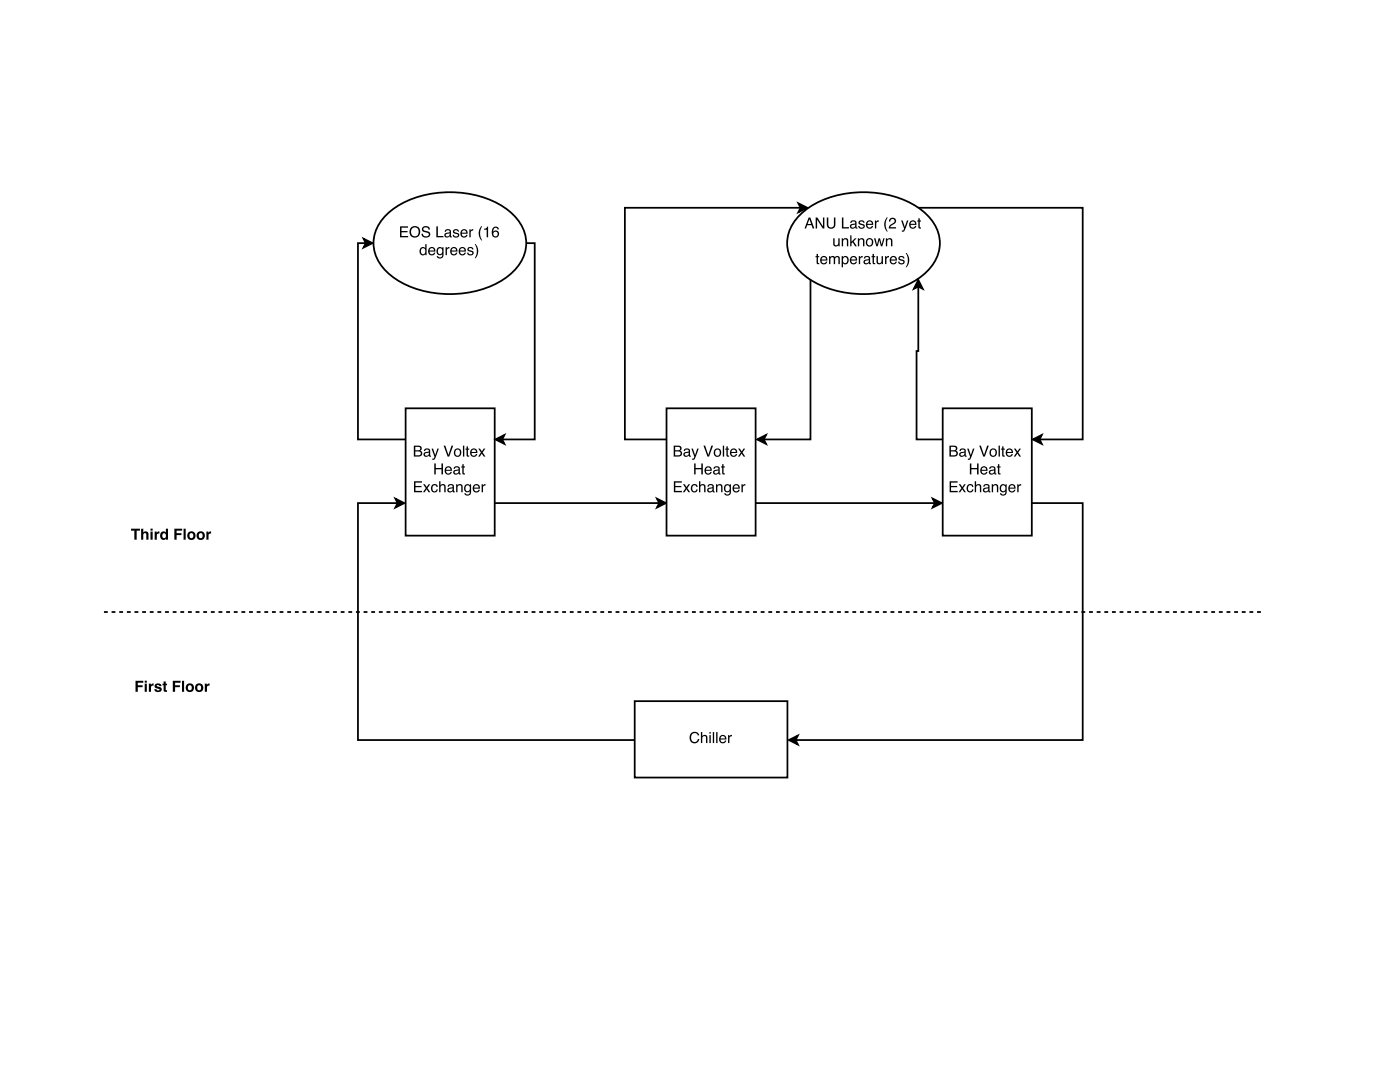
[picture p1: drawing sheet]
<svg xmlns="http://www.w3.org/2000/svg" width="279mm" height="216mm" viewBox="0 0 279 216" stroke-linecap="round" stroke-linejoin="round" font-family="sans-serif">
<path d="M72.6 47.6l1.7 .9-1.7 .9 .4-.9zM73 48.5h-1.6v39.2h9.6M131.1 99.5l1.8 .9-1.8 .9 .5-.9zM98.6 100.4h33" fill="none" stroke="#000" stroke-width=".35"/>
<path d="M72.6 47.6l1.7 .9-1.7 .9 .4-.9zM131.1 99.5l1.8 .9-1.8 .9 .5-.9z" fill="#000"/>
<path d="M80.9 81.5h17.8v25.4h-17.8z" fill="#fff"/>
<path d="M159.3 40.6l1.8 .9-1.8 .8 .5-.8zM159.8 41.5h-35.1v46.2h8.5M80.9 81.5h17.8v25.4h-17.8zM186.1 99.5l1.8 .9-1.8 .9 .5-.9zM150.8 100.4h35.8" fill="none" stroke="#000" stroke-width=".35"/>
<g fill="#000">
<path d="M159.3 40.6l1.8 .9-1.8 .8 .5-.8zM186.1 99.5l1.8 .9-1.8 .9 .5-.9z"/>
<path d="M82.6 96h1.6v.3h-1.3v.6h1.2v.3h-1.2v.7h1.3v.3h-1.6zM84.4 96.6h.4l.4 .6 .3-.6h.4l-.6 .8 .6 .8h-.4l-.4-.6-.3 .6h-.4l.6-.8zM86.2 96.8a.65 .65 0 0 1 .7-.2 .65 .65 0 0 1 .5 .5h-.3a.44 .44 0 0 0-.6-.3 .44 .44 0 0 0-.2 .6 .42 .42 0 0 0 .3 .6 .42 .42 0 0 0 .5-.4h.3a.72 .72 0 0 1-1 .6 .72 .72 0 0 1-.4-1zM87.6 96h.3v.8a.56 .56 0 0 1 .7-.2 .56 .56 0 0 1 .3 .6v1h-.2v-1a.39 .39 0 0 0-.5-.4 .39 .39 0 0 0-.3 .6v.8h-.3zM89.6 97.6a.38 .38 0 0 0 .5 .4 .38 .38 0 0 0 .2-.6zM89.4 96.8a.71 .71 0 0 1 1.2 .2v1h.2v.2h-.2a.45 .45 0 0 0-.7 0 .49 .49 0 0 1-.6-.3 .49 .49 0 0 1 .5-.6l.5-.1a.36 .36 0 0 0-.3-.4 .36 .36 0 0 0-.4 .3h-.3zM91 96.6h.3v.2a.57 .57 0 0 1 .6-.2 .57 .57 0 0 1 .4 .6v1h-.2v-1a.39 .39 0 0 0-.5-.4 .39 .39 0 0 0-.3 .6v.8h-.3zM92.8 96.8l.5-.2 .5 .2v-.2h.2v1.5a.7 .7 0 0 1-.5 .8 .7 .7 0 0 1-.8-.5h.2a.46 .46 0 0 0 .7 .2 .46 .46 0 0 0 .2-.6 .69 .69 0 0 1-1 .1 .69 .69 0 0 1-.2-.9zM93 96.9a.56 .56 0 0 0-.1 .8 .56 .56 0 0 0 .7 .2 .56 .56 0 0 0 .2-.8 .56 .56 0 0 0-.8-.2zM94.5 96.8a.73 .73 0 0 1 .9-.1 .73 .73 0 0 1 .4 .8h-1.2a.45 .45 0 0 0 .4 .5 .45 .45 0 0 0 .5-.3h.3a.78 .78 0 0 1-1.1 .5 .78 .78 0 0 1-.3-1.2zM94.8 96.9l-.2 .4h.9l-.3-.5zM96.1 96.6h.3v.3l.3-.3h.2v.3a.43 .43 0 0 0-.5 .4v.9h-.3z"/>
<path d="M82.9 89.1v.7h.5a.35 .35 0 0 0 .5-.3 .35 .35 0 0 0-.5-.4zM82.9 90.1v.7h.6a.4 .4 0 0 0 .5-.4 .4 .4 0 0 0-.5-.3zM82.6 88.9h.9a.54 .54 0 0 1 .6 .4 .54 .54 0 0 1-.2 .6 .62 .62 0 0 1 .3 .8 .62 .62 0 0 1-.7 .4h-.9zM84.8 90.5a.38 .38 0 0 0 .5 .4 .38 .38 0 0 0 .2-.6zM84.7 89.7a.71 .71 0 0 1 1.1 .2l.1 1h.1v.2h-.1a.45 .45 0 0 0-.7 0 .49 .49 0 0 1-.7-.3 .49 .49 0 0 1 .5-.6l.6-.2a.36 .36 0 0 0-.4-.3 .36 .36 0 0 0-.3 .3h-.3zM86.1 89.5h.3l.5 1.3 .4-1.3h.3l-.7 1.7a.53 .53 0 0 1-.6 .5v-.2h.2l.2-.4zM88.5 88.9h.4l.6 1.9 .6-1.9h.3l-.8 2.2h-.3zM91 89.9a.56 .56 0 0 0-.1 .7 .56 .56 0 0 0 .8 .1 .55 .55 0 0 0 0-.8 .55 .55 0 0 0-.7 0zM90.8 89.7a.78 .78 0 0 1 1.1 .1 .78 .78 0 0 1-.1 1.1 .78 .78 0 0 1-1.1-.1l-.1-.7zM92.4 88.9h.3v2.2h-.3zM93.1 89h.3v.5h.2v.2h-.2v1.1l.2 .1v.2a.38 .38 0 0 1-.5-.3v-1.1h-.2v-.2h.2zM94 89.7a.73 .73 0 0 1 .9-.2 .73 .73 0 0 1 .4 .9h-1.2a.45 .45 0 0 0 .3 .5 .45 .45 0 0 0 .6-.3h.2a.78 .78 0 0 1-1.1 .5 .78 .78 0 0 1-.2-1.2zM94.2 89.8l-.1 .4h.9l-.3-.5zM95.4 89.5h.4l.4 .6 .3-.6h.4l-.6 .8 .6 .8h-.4l-.4-.6-.3 .6h-.4l.6-.8z"/>
<path d="M86.7 92.5h.3v.9h1.1v-.9h.3v2.1h-.3v-1h-1.1v1h-.3zM88.9 93.3a.73 .73 0 0 1 .9-.2 .73 .73 0 0 1 .4 .8h-1.2a.45 .45 0 0 0 .4 .6 .45 .45 0 0 0 .5-.4h.3a.78 .78 0 0 1-1.1 .5 .78 .78 0 0 1-.3-1.2zM89.2 93.4l-.2 .3h.9l-.3-.4zM90.8 94.1a.38 .38 0 0 0 .5 .3 .38 .38 0 0 0 .2-.5zM90.6 93.2a.71 .71 0 0 1 1.2 .3v.9l.2 .1v.2h-.2a.45 .45 0 0 0-.7 0 .49 .49 0 0 1-.6-.4 .49 .49 0 0 1 .4-.6l.6-.1a.36 .36 0 0 0-.3-.4 .36 .36 0 0 0-.4 .3h-.3zM92.3 92.6h.2v.4h.3v.3h-.3v1l.3 .1v.2a.38 .38 0 0 1-.5-.3v-1h-.2v-.3h.2z"/>
</g>
<path d="M133 81.5h17.8v25.4h-17.8z" fill="#fff"/>
<path d="M183.3 55.8l.9 1.8-.9-.4-.9 .4zM183.3 57.2v12.8h-.4v17.7h5.3M133 81.5h17.8v25.4h-17.8zM205.8 100.4h10.3v47.2h-57.3M157.4 147.6l1.8-.9-.4 .9 .4 .9z" fill="none" stroke="#000" stroke-width=".35"/>
<g fill="#000">
<path d="M183.3 55.8l.9 1.8-.9-.4-.9 .4zM157.4 147.6l1.8-.9-.4 .9 .4 .9z"/>
<path d="M134.5 96h1.6v.3h-1.3v.6h1.2v.3h-1.2v.7h1.3v.3h-1.6zM136.3 96.6h.3l.4 .6 .4-.6h.3l-.5 .8 .5 .8h-.3l-.4-.6-.4 .6h-.3l.5-.8zM138.1 96.8a.65 .65 0 0 1 .7-.2 .65 .65 0 0 1 .4 .5h-.2a.44 .44 0 0 0-.6-.3 .44 .44 0 0 0-.2 .6 .42 .42 0 0 0 .3 .6 .42 .42 0 0 0 .5-.4h.2a.72 .72 0 0 1-.9 .6 .72 .72 0 0 1-.4-1zM139.5 96h.3v.8a.56 .56 0 0 1 .6-.2 .56 .56 0 0 1 .4 .6v1h-.3v-1a.39 .39 0 0 0-.5-.4 .39 .39 0 0 0-.2 .6v.8h-.3zM141.4 97.6a.38 .38 0 0 0 .5 .4 .38 .38 0 0 0 .2-.6zM141.3 96.8a.71 .71 0 0 1 1.2 .2v1h.1v.2h-.1a.45 .45 0 0 0-.7 0 .49 .49 0 0 1-.7-.3 .49 .49 0 0 1 .5-.6l.6-.1a.36 .36 0 0 0-.4-.4 .36 .36 0 0 0-.3 .3h-.3zM142.9 96.6h.2v.2a.57 .57 0 0 1 .7-.2 .57 .57 0 0 1 .4 .6v1h-.3v-1a.39 .39 0 0 0-.5-.4 .39 .39 0 0 0-.2 .6v.8h-.3zM144.7 96.8l.4-.2 .5 .2v-.2h.3v1.5a.7 .7 0 0 1-.5 .8 .7 .7 0 0 1-.9-.5h.3a.46 .46 0 0 0 .6 .2 .46 .46 0 0 0 .2-.6 .69 .69 0 0 1-.9 .1 .69 .69 0 0 1-.2-.9zM144.9 96.9a.56 .56 0 0 0-.1 .8 .56 .56 0 0 0 .7 .2 .56 .56 0 0 0 .1-.8 .56 .56 0 0 0-.7-.2zM146.4 96.8a.73 .73 0 0 1 .9-.1 .73 .73 0 0 1 .3 .8h-1.1a.45 .45 0 0 0 .3 .5 .45 .45 0 0 0 .6-.3h.2a.78 .78 0 0 1-1.1 .5 .78 .78 0 0 1-.2-1.2zM146.6 96.9l-.1 .4h.9l-.3-.5zM148 96.6h.2v.3l.3-.3h.3v.3a.43 .43 0 0 0-.6 .4v.9h-.2z"/>
<path d="M134.7 89.1v.7h.6a.35 .35 0 0 0 .4-.3 .35 .35 0 0 0-.4-.4zM134.7 90.1v.7h.7a.4 .4 0 0 0 .4-.4 .4 .4 0 0 0-.5-.3zM134.4 88.9h1a.54 .54 0 0 1 .6 .4 .54 .54 0 0 1-.3 .6 .62 .62 0 0 1 .4 .8 .62 .62 0 0 1-.7 .4h-1zM136.7 90.5a.38 .38 0 0 0 .5 .4 .38 .38 0 0 0 .2-.6zM136.5 89.7a.71 .71 0 0 1 1.2 .2v1h.2v.2h-.1a.45 .45 0 0 0-.7 0 .49 .49 0 0 1-.7-.3 .49 .49 0 0 1 .5-.6l.5-.2a.36 .36 0 0 0-.3-.3 .36 .36 0 0 0-.4 .3h-.2zM138 89.5h.3l.4 1.3 .4-1.3h.3l-.6 1.7a.53 .53 0 0 1-.7 .5v-.2h.3l.2-.4zM140.4 88.9h.3l.7 1.9 .6-1.9h.3l-.8 2.2h-.3zM142.8 89.9a.56 .56 0 0 0 0 .7 .56 .56 0 0 0 .7 .1 .55 .55 0 0 0 .1-.8 .55 .55 0 0 0-.8 0zM142.6 89.7a.78 .78 0 0 1 1.1 .1 .78 .78 0 0 1-.1 1.1 .78 .78 0 0 1-1.1-.1v-.7zM144.3 88.9h.2v2.2h-.2zM145 89h.2v.5h.3v.2h-.3v1.1l.3 .1v.2a.38 .38 0 0 1-.5-.3v-1.1h-.2v-.2h.2zM145.9 89.7a.73 .73 0 0 1 .9-.2 .73 .73 0 0 1 .3 .9h-1.1a.45 .45 0 0 0 .3 .5 .45 .45 0 0 0 .5-.3h.3a.78 .78 0 0 1-1.1 .5 .78 .78 0 0 1-.2-1.2zM146.1 89.8l-.1 .4h.9l-.3-.5zM147.3 89.5h.4l.3 .6 .4-.6h.3l-.5 .8 .5 .8h-.3l-.4-.6-.4 .6h-.3l.5-.8z"/>
<path d="M138.5 92.5h.3v.9h1.2v-.9h.3v2.1h-.3v-1h-1.2v1h-.3zM140.8 93.3a.73 .73 0 0 1 .9-.2 .73 .73 0 0 1 .3 .8h-1.1a.45 .45 0 0 0 .3 .6 .45 .45 0 0 0 .6-.4h.2a.78 .78 0 0 1-1.1 .5 .78 .78 0 0 1-.2-1.2zM141 93.4l-.1 .3h.9l-.3-.4zM142.6 94.1a.38 .38 0 0 0 .5 .3 .38 .38 0 0 0 .2-.5zM142.5 93.2a.71 .71 0 0 1 1.1 .3v.9l.2 .1v.2h-.1a.45 .45 0 0 0-.7 0 .49 .49 0 0 1-.7-.4 .49 .49 0 0 1 .5-.6l.6-.1a.36 .36 0 0 0-.4-.4 .36 .36 0 0 0-.4 .3h-.2zM144.1 92.6h.3v.4h.3v.3h-.3v1l.3 .1v.2a.38 .38 0 0 1-.6-.3v-1h-.2v-.3h.2z"/>
</g>
<path d="M188.1 81.5h17.8v25.4h-17.8z" fill="#fff"/>
<path d="M78.9 99.5l1.8 .9-1.8 .9 .4-.9zM188.1 81.5h17.8v25.4h-17.8zM79.3 100.4h-7.9v47.2h55.4" fill="none" stroke="#000" stroke-width=".35"/>
<g fill="#000">
<path d="M78.9 99.5l1.8 .9-1.8 .9 .4-.9z"/>
<path d="M189.5 96h1.6v.3h-1.3v.6h1.2v.3h-1.2v.7h1.3v.3h-1.6zM191.3 96.6h.4l.3 .6 .4-.6h.3l-.5 .8 .6 .8h-.4l-.4-.6-.4 .6h-.3l.6-.8zM193.1 96.8a.65 .65 0 0 1 .7-.2 .65 .65 0 0 1 .5 .5h-.3a.44 .44 0 0 0-.6-.3 .44 .44 0 0 0-.2 .6 .42 .42 0 0 0 .3 .6 .42 .42 0 0 0 .5-.4h.3a.72 .72 0 0 1-1 .6 .72 .72 0 0 1-.4-1zM194.5 96h.3v.8a.56 .56 0 0 1 .7-.2 .56 .56 0 0 1 .3 .6v1h-.2v-1a.39 .39 0 0 0-.5-.4 .39 .39 0 0 0-.3 .6v.8h-.3zM196.5 97.6a.38 .38 0 0 0 .5 .4 .38 .38 0 0 0 .2-.6zM196.3 96.8a.71 .71 0 0 1 1.2 .2v1h.2v.2h-.2a.45 .45 0 0 0-.7 0 .49 .49 0 0 1-.6-.3 .49 .49 0 0 1 .5-.6l.5-.1a.36 .36 0 0 0-.3-.4 .36 .36 0 0 0-.4 .3h-.3zM197.9 96.6h.3v.2a.57 .57 0 0 1 .6-.2 .57 .57 0 0 1 .4 .6v1h-.3v-1a.39 .39 0 0 0-.4-.4 .39 .39 0 0 0-.3 .6v.8h-.3zM199.7 96.8l.5-.2 .5 .2v-.2h.2v1.5a.7 .7 0 0 1-.5 .8 .7 .7 0 0 1-.8-.5h.2a.46 .46 0 0 0 .7 .2 .46 .46 0 0 0 .2-.6 .69 .69 0 0 1-1 .1 .69 .69 0 0 1-.2-.9zM199.9 96.9a.56 .56 0 0 0-.1 .8 .56 .56 0 0 0 .7 .2 .56 .56 0 0 0 .2-.8 .56 .56 0 0 0-.8-.2zM201.4 96.8a.73 .73 0 0 1 .9-.1 .73 .73 0 0 1 .4 .8h-1.2a.45 .45 0 0 0 .4 .5 .45 .45 0 0 0 .5-.3h.3a.78 .78 0 0 1-1.2 .5 .78 .78 0 0 1-.2-1.2zM201.6 96.9l-.1 .4h.9l-.3-.5zM203 96.6h.3v.3l.3-.3h.2v.3a.43 .43 0 0 0-.5 .4v.9h-.3z"/>
<path d="M189.8 89.1v.7h.5a.35 .35 0 0 0 .5-.3 .35 .35 0 0 0-.5-.4zM189.8 90.1v.7h.6a.4 .4 0 0 0 .5-.4 .4 .4 0 0 0-.5-.3zM189.5 88.9h.9a.54 .54 0 0 1 .6 .4 .54 .54 0 0 1-.2 .6 .62 .62 0 0 1 .3 .8 .62 .62 0 0 1-.7 .4h-.9zM191.7 90.5a.38 .38 0 0 0 .5 .4 .38 .38 0 0 0 .2-.6zM191.6 89.7a.71 .71 0 0 1 1.1 .2v1h.2v.2h-.1a.45 .45 0 0 0-.7 0 .49 .49 0 0 1-.7-.3 .49 .49 0 0 1 .5-.6l.6-.2a.36 .36 0 0 0-.4-.3 .36 .36 0 0 0-.4 .3h-.2zM193 89.5h.3l.4 1.3 .5-1.3h.3l-.7 1.7a.53 .53 0 0 1-.6 .5v-.2h.2l.2-.4zM195.4 88.9h.4l.6 1.9 .6-1.9h.3l-.8 2.2h-.3zM197.9 89.9a.56 .56 0 0 0-.1 .7 .56 .56 0 0 0 .8 .1 .55 .55 0 0 0 0-.8 .55 .55 0 0 0-.7 0zM197.7 89.7a.78 .78 0 0 1 1.1 .1 .78 .78 0 0 1-.1 1.1 .78 .78 0 0 1-1.1-.1l-.1-.7zM199.3 88.9h.3v2.2h-.3zM200 89h.3v.5h.2v.2h-.2v1.1l.2 .1v.2a.38 .38 0 0 1-.5-.3v-1.1h-.2v-.2h.2zM200.9 89.7a.73 .73 0 0 1 .9-.2 .73 .73 0 0 1 .4 .9h-1.2a.45 .45 0 0 0 .3 .5 .45 .45 0 0 0 .6-.3h.2a.78 .78 0 0 1-1.1 .5 .78 .78 0 0 1-.2-1.2zM201.1 89.8l-.1 .4h.9l-.3-.5zM202.3 89.5h.4l.4 .6 .3-.6h.3l-.5 .8 .6 .8h-.4l-.4-.6-.4 .6h-.3l.6-.8z"/>
<path d="M193.6 92.5h.3v.9h1.1v-.9h.3v2.1h-.3v-1h-1.1v1h-.3zM195.8 93.3a.73 .73 0 0 1 .9-.2 .73 .73 0 0 1 .4 .8h-1.2a.45 .45 0 0 0 .4 .6 .45 .45 0 0 0 .5-.4h.3a.78 .78 0 0 1-1.1 .5 .78 .78 0 0 1-.3-1.2zM196.1 93.4l-.2 .3h.9l-.3-.4zM197.6 94.1a.38 .38 0 0 0 .5 .3 .38 .38 0 0 0 .2-.5zM197.5 93.2a.71 .71 0 0 1 1.2 .3v.9l.1 .1v.2h-.1a.45 .45 0 0 0-.7 0 .49 .49 0 0 1-.7-.4 .49 .49 0 0 1 .5-.6l.6-.1a.36 .36 0 0 0-.3-.4 .36 .36 0 0 0-.4 .3h-.3zM199.2 92.6h.2v.4h.3v.3h-.3v1l.3 .1v.2a.38 .38 0 0 1-.5-.3v-1h-.3v-.3h.3z"/>
</g>
<path d="M126.7 139.9h30.4v15.2h-30.4z" fill="#fff"/>
<path d="M105 48.5h1.7v39.2h-6.5M98.9 87.7l1.8-.9-.5 .9 .5 .9zM126.7 139.9h30.4v15.2h-30.4z" fill="none" stroke="#000" stroke-width=".35"/>
<g fill="#000">
<path d="M98.9 87.7l1.8-.9-.5 .9 .5 .9z"/>
<path d="M137.9 146.3a.95 .95 0 0 1 .9-.3 .95 .95 0 0 1 .7 .7h-.3a.7 .7 0 0 0-.8-.4 .7 .7 0 0 0-.5 .9 .69 .69 0 0 0 .6 .8 .69 .69 0 0 0 .8-.6h.3a1.02 1.02 0 0 1-1.4 .8 1.02 1.02 0 0 1-.6-1.4zM139.9 146h.2v.9a.56 .56 0 0 1 .7-.3 .56 .56 0 0 1 .4 .6v1h-.3v-1a.39 .39 0 0 0-.5-.4 .39 .39 0 0 0-.3 .6v.8h-.2zM141.6 146.7h.2v1.5h-.2zM141.6 146.1h.2v.3h-.2zM142.3 146.1h.2v2.1h-.2zM142.9 146.1h.3v2.1h-.3zM143.7 146.8a.73 .73 0 0 1 .9-.1 .73 .73 0 0 1 .4 .8h-1.2a.45 .45 0 0 0 .3 .5 .45 .45 0 0 0 .6-.3h.2a.78 .78 0 0 1-1.1 .5 .78 .78 0 0 1-.2-1.2zM143.9 147l-.1 .3h.9l-.3-.4zM145.3 146.6h.3v.3l.2-.3h.3v.3a.43 .43 0 0 0-.5 .4v.9h-.3z"/>
</g>
<path d="M77.5 42.5a20 20 0 0 1 17.1-3.6 14.7 14.7 0 0 1 9.1 5.4 7.5 7.5 0 0 1-1.6 10.2 20 20 0 0 1-17.1 3.6 14.7 14.7 0 0 1-9.1-5.4 7.5 7.5 0 0 1 1.6-10.2z" fill="#fff"/>
<path d="M77.5 42.5a20 20 0 0 1 17.1-3.6 14.7 14.7 0 0 1 9.1 5.4 7.5 7.5 0 0 1-1.6 10.2 20 20 0 0 1-17.1 3.6 14.7 14.7 0 0 1-9.1-5.4 7.5 7.5 0 0 1 1.6-10.2zM161.4 55.6h.3v32.1h-9.3M183.3 41.5h32.8v46.2h-8.6M151.1 87.7l1.8-.9-.5 .9 .5 .9zM206.1 87.7l1.8-.9-.4 .9 .4 .9z" fill="none" stroke="#000" stroke-width=".35"/>
<g fill="#000">
<path d="M151.1 87.7l1.8-.9-.5 .9 .5 .9zM206.1 87.7l1.8-.9-.4 .9 .4 .9z"/>
<path d="M79.8 45.2h1.6v.2h-1.3v.7h1.2v.2h-1.2v.8h1.4v.2h-1.7zM82.1 45.3a1.1 1.1 0 0 1 1.6 .3 1.1 1.1 0 0 1-.3 1.5 1.1 1.1 0 0 1-1.6-.3v-.8zM82.2 45.6a.88 .88 0 0 0-.1 1.1 .88 .88 0 0 0 1.1 .3 .87 .87 0 0 0 .3-1.2 .87 .87 0 0 0-1.3-.2zM84.4 45.3a.86 .86 0 0 1 1.4 .5h-.3a.51 .51 0 0 0-.5-.4 .51 .51 0 0 0-.5 .5l.5 .2a.69 .69 0 0 1 .9 .7 .69 .69 0 0 1-.9 .6l-.5-.1-.3-.3-.1-.4h.3a.58 .58 0 0 0 .6 .6 .58 .58 0 0 0 .6-.6l-.8-.3a.59 .59 0 0 1-.6-.3 .59 .59 0 0 1 .2-.7zM87.1 45.2h.3v1.9h1.1v.2h-1.4zM89 46.8a.38 .38 0 0 0 .5 .3 .38 .38 0 0 0 .2-.5zM88.8 45.9a.71 .71 0 0 1 1.2 .3v.9l.2 .1v.2h-.2a.45 .45 0 0 0-.6 0 .49 .49 0 0 1-.7-.4 .49 .49 0 0 1 .5-.6l.5-.1a.36 .36 0 0 0-.3-.4 .36 .36 0 0 0-.4 .3h-.2zM90.5 45.8a.64 .64 0 0 1 1.1 .4h-.2a.34 .34 0 0 0-.4-.3 .34 .34 0 0 0-.3 .3l.1 .1a.76 .76 0 0 1 .8 .8 .69 .69 0 0 1-.7 .3 .69 .69 0 0 1-.6-.6h.3a.39 .39 0 0 0 .4 .4 .39 .39 0 0 0 .4-.4h-.1a.76 .76 0 0 1-.9-.8zM92.1 46a.73 .73 0 0 1 .9-.2 .73 .73 0 0 1 .3 .8h-1.1a.45 .45 0 0 0 .3 .6 .45 .45 0 0 0 .5-.4h.3a.78 .78 0 0 1-1.1 .5 .78 .78 0 0 1-.2-1.2zM92.3 46.1l-.1 .3h.9l-.3-.4zM93.7 45.7h.2v.3l.3-.3h.2v.3a.43 .43 0 0 0-.5 .4v.9h-.2zM96 45.1h.2a2.66 2.66 0 0 0 0 2.9h-.2a2.24 2.24 0 0 1 0-2.9zM96.6 45.6a.47 .47 0 0 0 .6-.4h.2v2.1h-.3v-1.5h-.5zM98.4 45.4a.65 .65 0 0 1 .7-.2 .65 .65 0 0 1 .5 .6h-.3a.44 .44 0 0 0-.6-.4 .44 .44 0 0 0-.3 .6v.2a.71 .71 0 0 1 1.1 .1 .71 .71 0 0 1-.3 1.1 .71 .71 0 0 1-1-.4v-.8zM98.5 46.7a.46 .46 0 0 0 .9 0 .46 .46 0 0 0-.9 0z"/>
<path d="M84.1 49.7a.55 .55 0 0 0-.1 .7 .55 .55 0 0 0 .8 .2 .55 .55 0 0 0 .1-.8 .55 .55 0 0 0-.8-.1zM84 49.4l.6-.1 .3 .2v-.8h.2v2.2h-.2v-.2a.73 .73 0 0 1-1 0 .73 .73 0 0 1-.1-1zM85.6 49.5a.73 .73 0 0 1 .9-.1 .73 .73 0 0 1 .4 .8h-1.2a.45 .45 0 0 0 .4 .5 .45 .45 0 0 0 .5-.3h.3a.78 .78 0 0 1-1.1 .5 .78 .78 0 0 1-.3-1.2zM85.9 49.6l-.2 .4h.9l-.3-.5zM87.3 49.5l.5-.2 .5 .2v-.2h.2v1.5a.7 .7 0 0 1-.5 .8 .7 .7 0 0 1-.8-.5h.2a.46 .46 0 0 0 .7 .2 .46 .46 0 0 0 .2-.6 .69 .69 0 0 1-1 .1 .69 .69 0 0 1-.2-.9zM87.5 49.6a.56 .56 0 0 0-.1 .8 .56 .56 0 0 0 .7 .2 .56 .56 0 0 0 .2-.8 .56 .56 0 0 0-.8-.2zM88.9 49.3h.3v.3l.3-.3h.2v.3a.43 .43 0 0 0-.5 .4v.9h-.3zM90 49.5a.73 .73 0 0 1 .9-.1 .73 .73 0 0 1 .4 .8h-1.2a.45 .45 0 0 0 .4 .5 .45 .45 0 0 0 .5-.3h.3a.78 .78 0 0 1-1.1 .5 .78 .78 0 0 1-.3-1.2zM90.3 49.6l-.2 .4h.9l-.3-.5zM91.7 49.5a.73 .73 0 0 1 .9-.1 .73 .73 0 0 1 .4 .8h-1.2a.45 .45 0 0 0 .4 .5 .45 .45 0 0 0 .5-.3h.3a.78 .78 0 0 1-1.1 .5 .78 .78 0 0 1-.3-1.2zM92 49.6l-.2 .4h.9l-.3-.5zM93.4 49.4a.64 .64 0 0 1 1.1 .4h-.3a.34 .34 0 0 0-.3-.3 .34 .34 0 0 0-.3 .3v.1a.76 .76 0 0 1 .9 .7 .69 .69 0 0 1-.7 .4 .69 .69 0 0 1-.6-.6h.3a.39 .39 0 0 0 .4 .3 .39 .39 0 0 0 .3-.3v-.1a.76 .76 0 0 1-.9-.7zM94.7 48.7h.2l.4 .5a2.2 2.2 0 0 1-.4 2.3h-.1a2.66 2.66 0 0 0-.1-2.8z"/>
</g>
<path d="M160 42.5a20 20 0 0 1 17.1-3.6 14.7 14.7 0 0 1 9.1 5.4 7.5 7.5 0 0 1-1.6 10.2 20 20 0 0 1-17.1 3.6 14.7 14.7 0 0 1-9.1-5.4 7.5 7.5 0 0 1 1.6-10.2z" fill="#fff"/>
<path d="M160 42.5a20 20 0 0 1 17.1-3.6 14.7 14.7 0 0 1 9.1 5.4 7.5 7.5 0 0 1-1.6 10.2 20 20 0 0 1-17.1 3.6 14.7 14.7 0 0 1-9.1-5.4 7.5 7.5 0 0 1 1.6-10.2z" fill="none" stroke="#000" stroke-width=".35"/>
<g fill="#000">
<path d="M161.5 43.7l-.3 1h.7zM161.4 43.4h.3l.8 2.2h-.3l-.2-.7h-.9l-.2 .7h-.3zM162.8 43.4h.3l1.1 1.8v-1.8h.3v2.2h-.3l-1.1-1.8v1.8h-.3zM165 43.4h.3v1.3a.56 .56 0 0 0 .6 .7 .56 .56 0 0 0 .5-.7v-1.3h.3v1.2a.87 .87 0 0 1-.8 1 .87 .87 0 0 1-.9-1zM168 43.4h.3v1.9h1.1v.3h-1.4zM169.9 45a.38 .38 0 0 0 .5 .4 .38 .38 0 0 0 .2-.6zM169.8 44.2a.71 .71 0 0 1 1.1 .2v.9l.2 .1v.2h-.1a.45 .45 0 0 0-.7 0 .49 .49 0 0 1-.7-.4 .49 .49 0 0 1 .5-.5l.6-.2a.36 .36 0 0 0-.4-.3 .36 .36 0 0 0-.4 .3h-.2zM171.5 44.1a.64 .64 0 0 1 1 .3h-.2a.34 .34 0 0 0-.4-.2 .34 .34 0 0 0-.3 .3l.1 .1a.76 .76 0 0 1 .9 .7 .69 .69 0 0 1-.8 .4 .69 .69 0 0 1-.5-.6h.2a.39 .39 0 0 0 .4 .3 .39 .39 0 0 0 .4-.3l-.1-.1a.76 .76 0 0 1-.8-.8zM173 44.2a.73 .73 0 0 1 .9-.2 .73 .73 0 0 1 .4 .9h-1.2a.45 .45 0 0 0 .3 .5 .45 .45 0 0 0 .6-.3h.2a.78 .78 0 0 1-1.1 .4 .78 .78 0 0 1-.2-1.1zM173.2 44.3l-.1 .4h.9l-.3-.5zM174.6 44h.3v.3l.2-.3h.3v.2a.43 .43 0 0 0-.5 .5v.9h-.3zM177 43.4h.2a2.66 2.66 0 0 0 0 2.8h-.2a2.24 2.24 0 0 1 0-2.8zM177.7 43.6a.7 .7 0 0 1 1.1 .2 .7 .7 0 0 1-.5 1l-.6 .5h1.1v.3h-1.4a1.33 1.33 0 0 1 1-1.2 .43 .43 0 0 0-.2-.7 .43 .43 0 0 0-.5 .5h-.3zM179.8 44h.3l.5 1.3 .4-1.3h.3l-.6 1.7a.53 .53 0 0 1-.7 .5v-.2h.3l.1-.4zM181.6 44.2a.73 .73 0 0 1 .9-.2 .73 .73 0 0 1 .4 .9h-1.2a.45 .45 0 0 0 .4 .5 .45 .45 0 0 0 .5-.3h.3a.78 .78 0 0 1-1.1 .4 .78 .78 0 0 1-.3-1.1zM181.9 44.3l-.2 .4h.9l-.3-.5zM183.3 43.5h.2v.5h.3v.2h-.3v1l.3 .2v.2a.38 .38 0 0 1-.5-.3v-1.1h-.2v-.2h.2z"/>
<path d="M163 50.7h.2v.4h.3v.2h-.3v1.1l.3 .1v.2a.38 .38 0 0 1-.5-.3v-1.1h-.2v-.2h.2zM163.9 51.3a.73 .73 0 0 1 .9-.2 .73 .73 0 0 1 .3 .9h-1.1a.45 .45 0 0 0 .3 .5 .45 .45 0 0 0 .5-.3h.3a.78 .78 0 0 1-1.1 .5 .78 .78 0 0 1-.2-1.2zM164.1 51.4l-.1 .4h.9l-.3-.5zM165.5 51.1h.2v.2a.52 .52 0 0 1 .9 0 .53 .53 0 0 1 .6-.2 .53 .53 0 0 1 .4 .5v1.1h-.3v-1.3l-.3-.1-.3 .3v1.1h-.3v-1a.36 .36 0 0 0-.5-.4 .36 .36 0 0 0-.2 .5v.9h-.2zM168.4 51.4a.56 .56 0 0 0-.2 .8 .56 .56 0 0 0 .8 .2 .56 .56 0 0 0 .1-.8 .56 .56 0 0 0-.7-.2zM168 51.1h.2v.2a.7 .7 0 0 1 1-.1 .7 .7 0 0 1 .1 1 .62 .62 0 0 1-.4 .5 .62 .62 0 0 1-.7-.2v.8h-.2zM169.8 51.3a.73 .73 0 0 1 .9-.2 .73 .73 0 0 1 .4 .9h-1.2a.45 .45 0 0 0 .3 .5 .45 .45 0 0 0 .6-.3h.2a.78 .78 0 0 1-1.1 .5 .78 .78 0 0 1-.2-1.2zM170 51.4l-.1 .4h.9l-.3-.5zM171.4 51.1h.2v.3l.3-.3h.3v.3a.43 .43 0 0 0-.5 .4v.9h-.3zM172.6 52.1a.38 .38 0 0 0 .5 .4 .38 .38 0 0 0 .2-.6zM172.5 51.3a.71 .71 0 0 1 1.2 .2v1h.1v.2h-.1a.45 .45 0 0 0-.7 0 .49 .49 0 0 1-.7-.3 .49 .49 0 0 1 .5-.6l.6-.2a.36 .36 0 0 0-.4-.3 .36 .36 0 0 0-.3 .3h-.3zM174.1 50.7h.3v.4h.3v.2h-.3v1.1l.3 .1v.2a.38 .38 0 0 1-.6-.3v-1.1h-.2v-.2h.2zM174.9 51.1h.3v1.1a.41 .41 0 0 0 .5 .3 .41 .41 0 0 0 .2-.6v-.8h.3v1.6h-.2v-.2a.55 .55 0 0 1-.7 .2 .55 .55 0 0 1-.4-.5zM176.6 51.1h.3v.3l.3-.3h.2v.3a.43 .43 0 0 0-.5 .4v.9h-.3zM177.8 51.3a.73 .73 0 0 1 .9-.2 .73 .73 0 0 1 .3 .9h-1.2a.45 .45 0 0 0 .4 .5 .45 .45 0 0 0 .5-.3h.3a.78 .78 0 0 1-1.1 .5 .78 .78 0 0 1-.3-1.2zM178 51.4l-.2 .4h.9l-.3-.5zM179.4 51.2a.64 .64 0 0 1 1.1 .4h-.3a.34 .34 0 0 0-.3-.3 .34 .34 0 0 0-.3 .3l.1 .1a.76 .76 0 0 1 .8 .7 .69 .69 0 0 1-.7 .4 .69 .69 0 0 1-.6-.6h.3a.39 .39 0 0 0 .4 .3 .39 .39 0 0 0 .4-.3l-.1-.1a.76 .76 0 0 1-.9-.7zM180.8 50.5h.1l.4 .5a2.2 2.2 0 0 1-.3 2.3h-.2a2.66 2.66 0 0 0 0-2.8z"/>
<path d="M166.3 47.5h.3v1.1a.41 .41 0 0 0 .5 .3 .41 .41 0 0 0 .2-.6v-.8h.3v1.6h-.3v-.2a.55 .55 0 0 1-.6 .3 .55 .55 0 0 1-.4-.6zM168 47.5h.2v.3a.57 .57 0 0 1 .7-.3 .57 .57 0 0 1 .4 .6v1h-.3v-1a.39 .39 0 0 0-.5-.3 .39 .39 0 0 0-.2 .5v.8h-.3zM169.7 46.9h.2v1.3l.7-.7h.4l-.6 .6 .6 1h-.3l-.5-.8-.3 .2v.6h-.2zM171.2 47.5h.3v.3a.57 .57 0 0 1 .6-.3 .57 .57 0 0 1 .4 .6v1h-.3v-1a.39 .39 0 0 0-.4-.3 .39 .39 0 0 0-.3 .5v.8h-.3zM173.2 47.9a.56 .56 0 0 0-.1 .8 .56 .56 0 0 0 .8 .1 .55 .55 0 0 0 .1-.8 .55 .55 0 0 0-.8-.1zM173 47.7a.78 .78 0 0 1 1.1 .1 .78 .78 0 0 1-.1 1.1 .78 .78 0 0 1-1.1-.1l-.1-.7zM174.4 47.5h.3l.3 1.3 .3-1.3h.3l.4 1.3 .3-1.3h.2l-.4 1.6h-.3l-.3-1.2-.3 1.2h-.3zM176.8 47.5h.3v.3a.57 .57 0 0 1 .6-.3 .57 .57 0 0 1 .4 .6v1h-.3v-1a.39 .39 0 0 0-.5-.3 .39 .39 0 0 0-.2 .5v.8h-.3z"/>
<path d="M26.2 105.5h1.7v.4h-.6v1.8h-.5v-1.8h-.6zM28.2 105.5h.4v.8a.58 .58 0 0 1 .7-.3 .58 .58 0 0 1 .3 .7v1h-.4v-1.1l-.3-.2-.3 .2v1.1h-.4zM30 105.5h.5v.4h-.5zM30 106h.5v1.7h-.5zM30.9 106h.4v.3l.1-.2 .4-.1v.4a.43 .43 0 0 0-.5 .5v.8h-.4zM32.1 106.2l.6-.2 .4 .3v-.8h.4v2.2h-.4v-.3a.7 .7 0 0 1-.9 .2 .7 .7 0 0 1-.2-1zM32.5 106.5a.45 .45 0 0 0-.1 .6 .45 .45 0 0 0 .6 .1 .45 .45 0 0 0 .1-.6 .45 .45 0 0 0-.6-.1zM34.8 105.5h1.6v.4h-1.1v.5h.9v.3h-.9v1h-.5zM36.6 105.5h.5v2.2h-.5zM37.9 106.5a.47 .47 0 0 0-.1 .6 .47 .47 0 0 0 .7 .1 .47 .47 0 0 0 .1-.6 .47 .47 0 0 0-.7-.1zM37.4 106.9a.86 .86 0 0 1 1.7 0 .86 .86 0 0 1-1.7 0zM39.8 106.5a.47 .47 0 0 0-.1 .6 .47 .47 0 0 0 .6 .1 .47 .47 0 0 0 .1-.6 .47 .47 0 0 0-.6-.1zM39.2 106.9a.86 .86 0 0 1 1.7 0 .86 .86 0 0 1-1.7 0zM41.2 106h.4v.3l.2-.2 .3-.1v.4a.43 .43 0 0 0-.5 .5v.8h-.4z"/>
<path d="M27 135.8h1.6v.4h-1.1v.5h1v.4h-1v.9h-.5zM28.9 135.8h.4v.4h-.4zM28.9 136.4h.4v1.6h-.4zM29.7 136.4h.4v.3l.2-.3 .4-.1v.5a.43 .43 0 0 0-.6 .4v.8h-.4zM31 136.5a.75 .75 0 0 1 1.2 .4h-.4a.27 .27 0 0 0-.2-.2 .27 .27 0 0 0-.3 .2 .73 .73 0 0 1 .9 .9 .81 .81 0 0 1-1.4-.3h.4a.32 .32 0 0 0 .3 .2 .32 .32 0 0 0 .3-.2 .73 .73 0 0 1-.9-.9zM32.7 135.9h.4v.5h.2v.3h-.2v.9l.2 .1v.3h-.5l-.1-.2v-1.1h-.3v-.3h.3zM34.5 135.8h1.5v.4h-1.1v.5h1v.4h-1v.9h-.4zM36.3 135.8h.4v2.2h-.4zM37.6 136.8a.47 .47 0 0 0-.1 .7 .47 .47 0 0 0 .7 .1 .47 .47 0 0 0 .1-.7 .47 .47 0 0 0-.7-.1zM37 137.2a.9 .9 0 0 1 1.8 0 .9 .9 0 0 1-1.8 0zM39.5 136.8a.47 .47 0 0 0-.1 .7 .47 .47 0 0 0 .6 .1 .47 .47 0 0 0 .1-.7 .47 .47 0 0 0-.6-.1zM38.9 137.2a.86 .86 0 0 1 1.7 0 .86 .86 0 0 1-1.7 0zM40.9 136.4h.4v.3l.2-.3 .3-.1v.5a.43 .43 0 0 0-.5 .4v.8h-.4z"/>
</g>
<path d="M251.6 122.1h-231.1" fill="none" stroke="#000" stroke-width=".35" stroke-dasharray=".8 .8" stroke-linecap="butt"/>
</svg>
